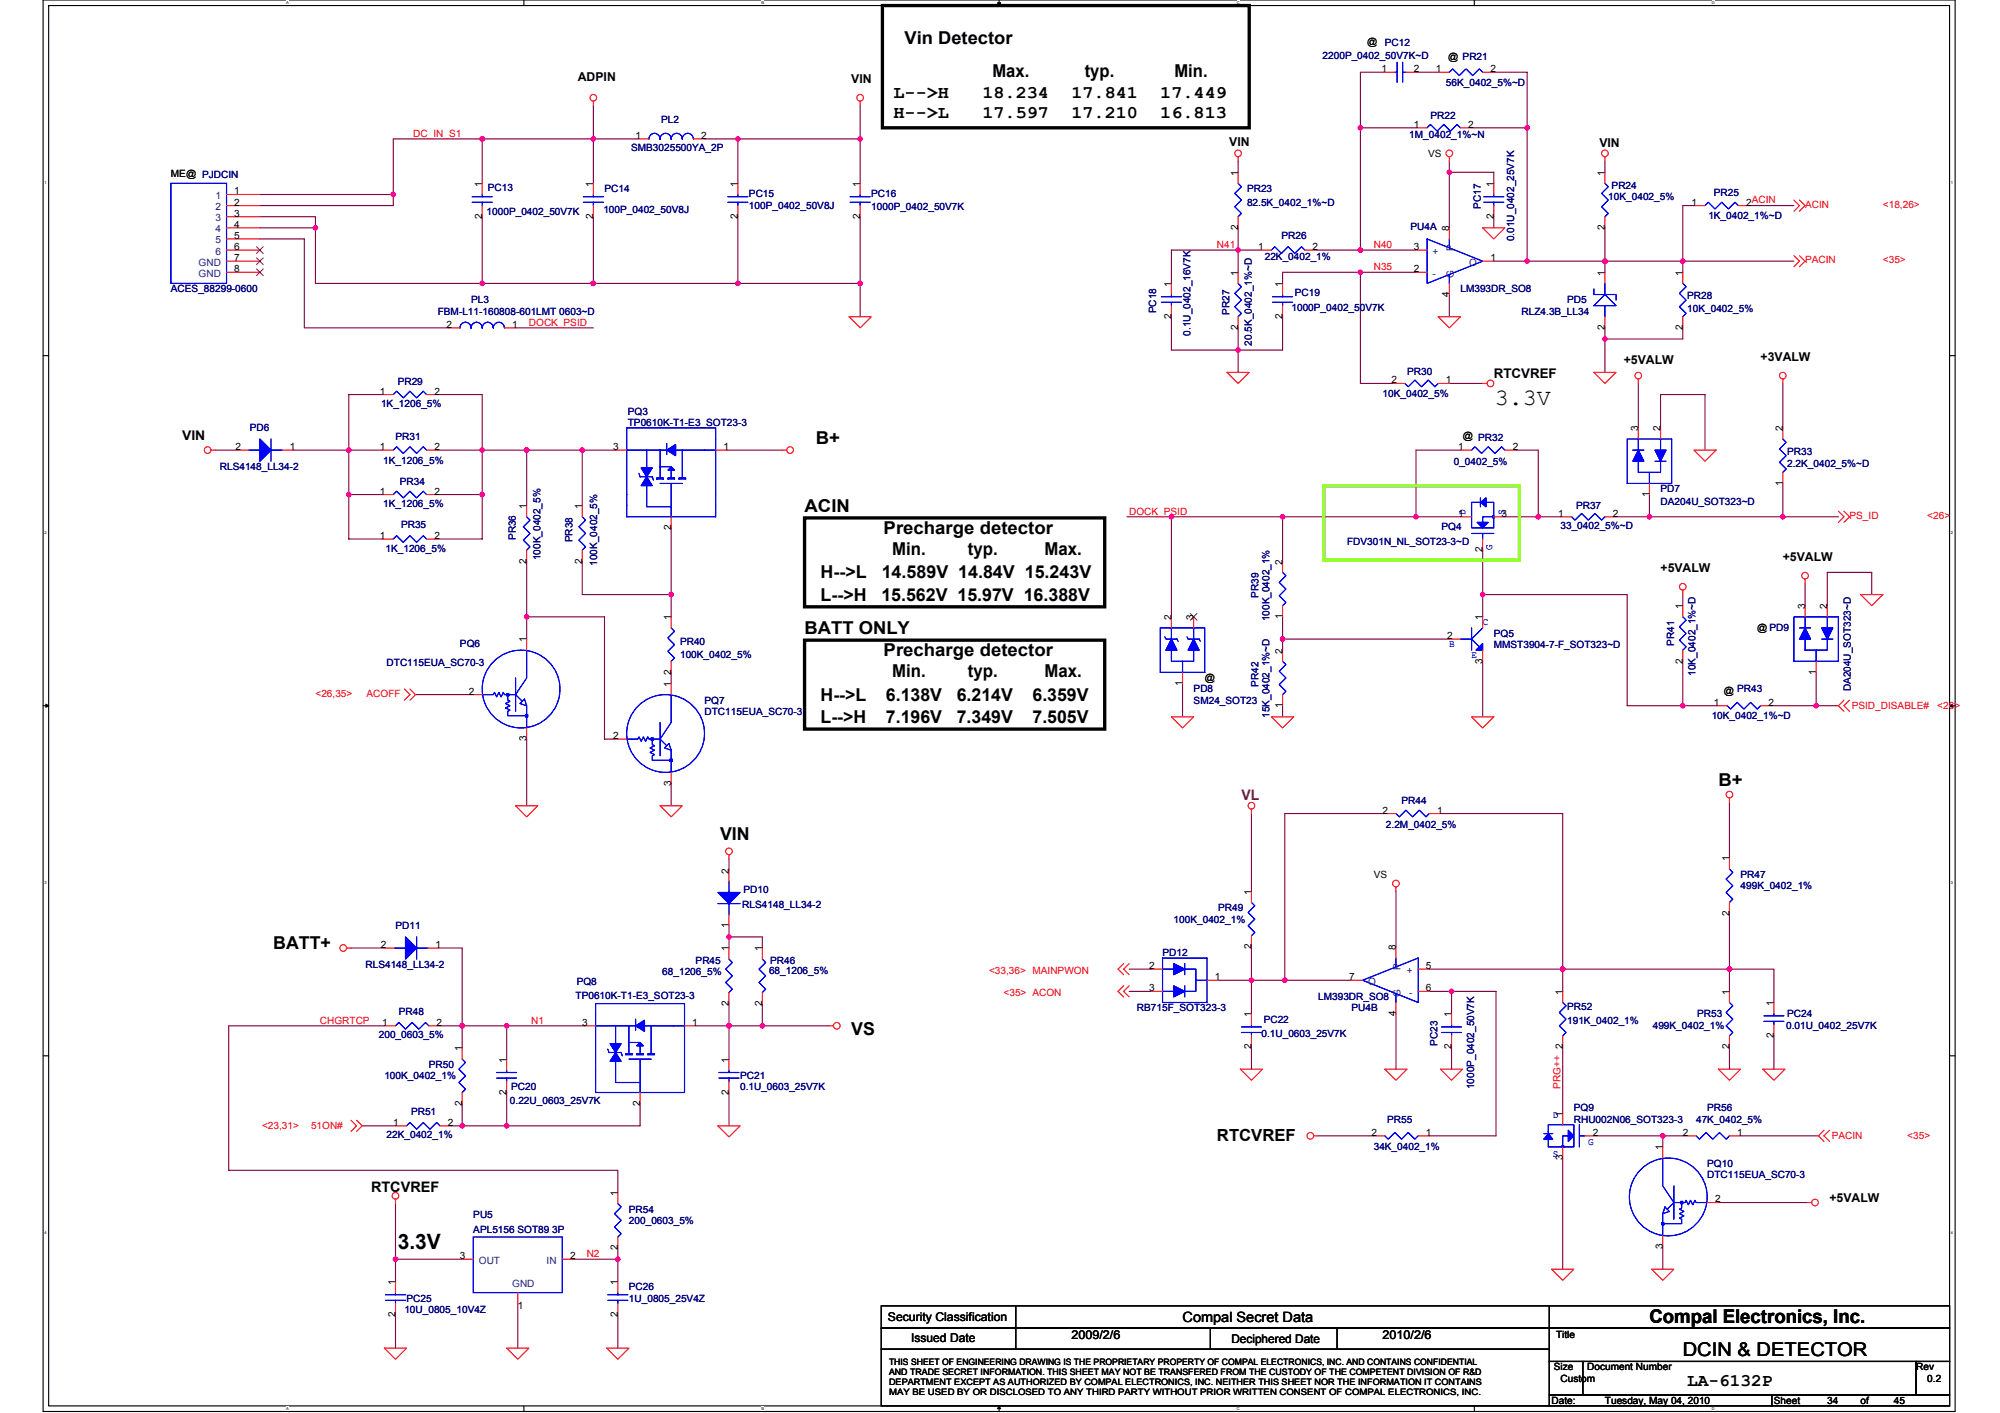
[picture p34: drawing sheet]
<svg xmlns="http://www.w3.org/2000/svg" width="297mm" height="210mm" viewBox="0 0 297 210" stroke-linecap="round" stroke-linejoin="round" font-family="sans-serif">
<defs><g id="words">
<text font-size="3.5" x="222" y="60.2">3.3V</text>
<text font-size="3.1" x="59.1" y="185.6">3.3V</text>
<g font-size="2.8">
<text x="245" y="196.5">Compal Electronics, Inc.</text>
<text x="249.9" y="201.5">DCIN &amp; DETECTOR</text>
</g>
<g font-size="2.6">
<text x="134.4" y="6.5">Vin Detector</text>
<text x="147.4" y="11.5">Max.</text>
<text x="161.1" y="11.5">typ.</text>
<text x="174.4" y="11.5">Min.</text>
<text x="132.7" y="14.6">L--&gt;H</text>
<text x="132.7" y="17.6">H--&gt;L</text>
<text x="145.9" y="14.6">18.234</text>
<text x="145.9" y="17.6">17.597</text>
<text x="159.1" y="14.6">17.841</text>
<text x="159.1" y="17.6">17.210</text>
<text x="172.3" y="14.6">17.449</text>
<text x="172.3" y="17.6">16.813</text>
<text x="121.1" y="66">B+</text>
<text x="119.5" y="76">ACIN</text>
<text x="131.2" y="79.3">Precharge detector</text>
<text x="132.5" y="82.4">Min.</text>
<text x="143.7" y="82.4">typ.</text>
<text x="155.1" y="82.4">Max.</text>
<text x="121.9" y="89.2">L--&gt;H</text>
<text x="121.9" y="85.9">H--&gt;L</text>
<text x="130.9" y="89.2">15.562V 15.97V 16.388V</text>
<text x="131" y="85.9">14.589V 14.84V 15.243V</text>
<text x="119.5" y="94.2">BATT ONLY</text>
<text x="131.2" y="97.5">Precharge detector</text>
<text x="132.5" y="100.5">Min.</text>
<text x="143.7" y="100.5">typ.</text>
<text x="155.1" y="100.5">Max.</text>
<text x="121.9" y="104.1">H--&gt;L</text>
<text x="121.9" y="107.4">L--&gt;H</text>
<text x="131.6" y="104.1">6.138V</text>
<text x="131.6" y="107.4">7.196V</text>
<text x="142.1" y="104.1">6.214V</text>
<text x="142.1" y="107.4">7.349V</text>
<text x="153.4" y="104.1">6.359V</text>
<text x="153.4" y="107.4">7.505V</text>
<text x="255.2" y="116.8">B+</text>
<text x="106.9" y="124.7">VIN</text>
<text x="40.6" y="140.9">BATT+</text>
<text x="126.4" y="153.8">VS</text>
<text x="250.6" y="205.9">LA-6132P</text>
</g>
<text font-size="2.5" x="180.7" y="169.5">RTCVREF</text>
<text font-size="2.1" fill="#804000" x="184.4" y="118.8">VL</text>
<g font-size="2.1">
<text x="55.1" y="177.1">RTCVREF</text>
<text x="175.6" y="196.4">Compal Secret Data</text>
</g>
<g font-size="2">
<text x="221.9" y="56.1">RTCVREF</text>
<text x="27" y="65.4">VIN</text>
</g>
<g font-size="1.8">
<text x="85.8" y="12">ADPIN</text>
<text x="126.4" y="12.4">VIN</text>
<text x="182.6" y="21.6">VIN</text>
<text x="237.5" y="21.8">VIN</text>
<text x="261.5" y="53.7">+3VALW</text>
<text x="241.2" y="54.1">+5VALW</text>
<text x="264.8" y="83.4">+5VALW</text>
<text x="246.6" y="85">+5VALW</text>
<text x="271.7" y="178.6">+5VALW</text>
<text x="131.9" y="196.3">Security Classification</text>
<text x="135.3" y="199.4">Issued Date</text>
<text x="159.1" y="198.9">2009/2/6</text>
<text x="182.9" y="199.6">Deciphered Date</text>
<text x="205.3" y="198.9">2010/2/6</text>
</g>
<g font-size="1.5" fill="#000080">
<text x="196.4" y="8.8">2200P_0402_50V7K~D</text>
<text x="205.7" y="6.8">PC12</text>
<text x="212.4" y="17.7">PR22</text>
<text x="214.8" y="12.7">56K_0402_5%~D</text>
<text x="93.7" y="22.5">SMB3025500YA_2P</text>
<text x="98.2" y="18.3">PL2</text>
<text x="209.3" y="20.5">1M_0402_1%~N</text>
<text x="72.4" y="28.4">PC13</text>
<text x="89.8" y="28.6">PC14</text>
<text x="111.2" y="29.2">PC15</text>
<text x="129.4" y="29.2">PC16</text>
<text x="185.2" y="28.6">PR23</text>
<text x="238.9" y="29.7">10K_0402_5%</text>
<text x="239.4" y="28.1">PR24</text>
<text x="254.5" y="29.1">PR25</text>
<text x="72.3" y="31.9">1000P_0402_50V7K</text>
<text x="89.6" y="31.7">100P_0402_50V8J</text>
<text x="111.2" y="31.1">100P_0402_50V8J</text>
<text x="129.4" y="31.2">1000P_0402_50V7K</text>
<text x="185.2" y="30.6">82.5K_0402_1%~D</text>
<text x="190.3" y="35.5">PR26</text>
<text x="209.5" y="34.2">PU4A</text>
<text x="219.9" y="31" transform="rotate(-90 219.9 31)">PC17</text>
<text x="224.9" y="35.8" transform="rotate(-90 224.9 35.8)">0.01U_0402_25V7K</text>
<text x="253.7" y="32.5">1K_0402_1%~D</text>
<text x="187.8" y="38.6">22K_0402_1%</text>
<text x="25.4" y="43.4">ACES_88299-0600</text>
<text x="65" y="46.7">FBM-L11-160808-601LMT 0603~D</text>
<text x="70" y="45.1">PL3</text>
<text x="171.7" y="46.6" transform="rotate(-90 171.7 46.6)">PC18</text>
<text x="182.6" y="46.7" transform="rotate(-90 182.6 46.7)">PR27</text>
<text x="191.8" y="46.2">1000P_0402_50V7K</text>
<text x="192.3" y="43.9">PC19</text>
<text x="216.9" y="43.4">LM393DR_SO8</text>
<text x="226" y="46.7">RLZ4.3B_LL34</text>
<text x="232.8" y="45.1">PD5</text>
<text x="250.6" y="44.4">PR28</text>
<text x="250.6" y="46.4">10K_0402_5%</text>
<text x="176.8" y="49.9" transform="rotate(-90 176.8 49.9)">0.1U_0402_16V7K</text>
<text x="185.9" y="51.3" transform="rotate(-90 185.9 51.3)">20.5K_0402_1%~D</text>
<text x="59.1" y="57.1">PR29</text>
<text x="205.3" y="59">10K_0402_5%</text>
<text x="209" y="55.7">PR30</text>
<text x="37.1" y="64.1">PD6</text>
<text x="56.6" y="60.4">1K_1206_5%</text>
<text x="58.7" y="65.4">PR31</text>
<text x="93.2" y="61.6">PQ3</text>
<text x="93.2" y="63.2">TP0610K-T1-E3_SOT23-3</text>
<text x="32.7" y="69.9">RLS4148_LL34-2</text>
<text x="56.9" y="68.9">1K_1206_5%</text>
<text x="59.4" y="72">PR34</text>
<text x="215.9" y="69">0_0402_5%</text>
<text x="265.4" y="67.5">PR33</text>
<text x="265.4" y="69.4">2.2K_0402_5%~D</text>
<text x="56.9" y="75.3">1K_1206_5%</text>
<text x="234.1" y="75.6">PR37</text>
<text x="246.6" y="73.2">PD7</text>
<text x="246.6" y="75">DA204U_SOT323~D</text>
<text x="57.3" y="82.1">1K_1206_5%</text>
<text x="59.6" y="78.4">PR35</text>
<text x="76.6" y="80.2" transform="rotate(-90 76.6 80.2)">PR36</text>
<text x="80.3" y="83.2" transform="rotate(-90 80.3 83.2)">100K_0402_5%</text>
<text x="85" y="80.6" transform="rotate(-90 85 80.6)">PR38</text>
<text x="200.1" y="80.9">FDV301N_NL_SOT23-3~D</text>
<text x="214.1" y="78.8">PQ4</text>
<text x="231.8" y="78.6">33_0402_5%~D</text>
<text x="88.7" y="84" transform="rotate(-90 88.7 84)">100K_0402_5%</text>
<text x="186.9" y="88.8" transform="rotate(-90 186.9 88.8)">PR39</text>
<text x="101" y="95.8">PR40</text>
<text x="188.6" y="92.3" transform="rotate(-90 188.6 92.3)">100K_0402_1%</text>
<text x="221.9" y="94.6">PQ5</text>
<text x="248.7" y="95.9" transform="rotate(-90 248.7 95.9)">PR41</text>
<text x="57.4" y="98.9">DTC115EUA_SC70-3</text>
<text x="68.3" y="96.1">PQ6</text>
<text x="101" y="97.8">100K_0402_5%</text>
<text x="221.9" y="96.3">MMST3904-7-F_SOT323~D</text>
<text x="251.8" y="100.4" transform="rotate(-90 251.8 100.4)">10K_0402_1%~D</text>
<text x="104.6" y="104.5">PQ7</text>
<text x="104.6" y="106.2">DTC115EUA_SC70-3</text>
<text x="177.3" y="102.9">PD8</text>
<text x="177.3" y="104.5">SM24_SOT23</text>
<text x="186.9" y="102" transform="rotate(-90 186.9 102)">PR42</text>
<text x="188.6" y="106.7" transform="rotate(-90 188.6 106.7)">15K_0402_1%~D</text>
<text x="254.2" y="106.8">10K_0402_1%~D</text>
<text x="274.9" y="102.7" transform="rotate(-90 274.9 102.7)">DA204U_SOT323~D</text>
<text x="208.2" y="119.4">PR44</text>
<text x="205.8" y="123">2.2M_0402_5%</text>
<text x="258.5" y="130.4">PR47</text>
<text x="110.2" y="134.9">RLS4148_LL34-2</text>
<text x="110.4" y="132.6">PD10</text>
<text x="174.3" y="137">100K_0402_1%</text>
<text x="180.9" y="135.4">PR49</text>
<text x="258.5" y="132.1">499K_0402_1%</text>
<text x="54.3" y="143.8">RLS4148_LL34-2</text>
<text x="58.7" y="138">PD11</text>
<text x="103.3" y="143.2">PR45</text>
<text x="114.4" y="143.2">PR46</text>
<text x="172.7" y="142">PD12</text>
<text x="85.5" y="148.4">TP0610K-T1-E3_SOT23-3</text>
<text x="85.6" y="146.3">PQ8</text>
<text x="98.4" y="144.8">68_1206_5%</text>
<text x="114.2" y="144.6">68_1206_5%</text>
<text x="195.8" y="148.6">LM393DR_SO8</text>
<text x="56.3" y="154.2">200_0603_5%</text>
<text x="59.2" y="150.7">PR48</text>
<text x="168.9" y="150.3">RB715F_SOT323-3</text>
<text x="187.4" y="154.1">0.1U_0603_25V7K</text>
<text x="187.7" y="151.9">PC22</text>
<text x="200.7" y="150.3">PU4B</text>
<text x="213.5" y="155.4" transform="rotate(-90 213.5 155.4)">PC23</text>
<text x="232.8" y="150.1">PR52</text>
<text x="232.8" y="152.1">191K_0402_1%</text>
<text x="245.5" y="152.9">499K_0402_1%</text>
<text x="252.1" y="151.1">PR53</text>
<text x="265.3" y="152.9">0.01U_0402_25V7K</text>
<text x="265.4" y="151.1">PC24</text>
<text x="57.1" y="160.3">100K_0402_1%</text>
<text x="63.7" y="158.7">PR50</text>
<text x="75.9" y="162">PC20</text>
<text x="109.9" y="160.3">PC21</text>
<text x="109.9" y="162">0.1U_0603_25V7K</text>
<text x="218.9" y="161.8" transform="rotate(-90 218.9 161.8)">1000P_0402_50V7K</text>
<text x="61" y="165.6">PR51</text>
<text x="75.7" y="164">0.22U_0603_25V7K</text>
<text x="206" y="166.8">PR55</text>
<text x="233.7" y="165.1">PQ9</text>
<text x="233.7" y="166.8">RHU002N06_SOT323-3</text>
<text x="251.9" y="166.8">47K_0402_5%</text>
<text x="253.6" y="165.1">PR56</text>
<text x="57.4" y="169.1">22K_0402_1%</text>
<text x="204" y="170.9">34K_0402_1%</text>
<text x="253.6" y="173.4">PQ10</text>
<text x="253.6" y="175">DTC115EUA_SC70-3</text>
<text x="70.3" y="181">PU5</text>
<text x="70.3" y="183.1">APL5156 SOT89 3P</text>
<text x="93.4" y="180.1">PR54</text>
<text x="93.4" y="181.8">200_0603_5%</text>
<text x="93.4" y="191.7">PC26</text>
<text x="60.1" y="195">10U_0805_10V4Z</text>
<text x="60.4" y="193.3">PC25</text>
<text x="93.4" y="193.3">1U_0805_25V4Z</text>
</g>
<g font-size="1.5">
<text x="203" y="6.6">@</text>
<text x="205.2" y="10.7">1</text>
<text x="210" y="10.7">2</text>
<text x="213.3" y="10.7">1</text>
<text x="215.1" y="8.9">@ PR21</text>
<text x="221.4" y="10.7">2</text>
<text x="94.4" y="20.6">1</text>
<text x="104.1" y="20.6">2</text>
<text x="210" y="19">1</text>
<text x="212.1" y="23.3">VS</text>
<text x="218.1" y="19">2</text>
<text x="25.4" y="26.3">ME@ PJDCIN</text>
<text x="34.8" y="28.9">1</text>
<text x="71.6" y="27.7" transform="rotate(-90 71.6 27.7)">1</text>
<text x="88.1" y="27.7" transform="rotate(-90 88.1 27.7)">1</text>
<text x="109.6" y="27.7" transform="rotate(-90 109.6 27.7)">1</text>
<text x="127.7" y="27.7" transform="rotate(-90 127.7 27.7)">1</text>
<text x="183.9" y="26.1" transform="rotate(-90 183.9 26.1)">1</text>
<text x="221.9" y="27.7" transform="rotate(-90 221.9 27.7)">1</text>
<text x="238.4" y="26.1" transform="rotate(-90 238.4 26.1)">1</text>
<text x="34.8" y="32.2">3</text>
<text x="34.8" y="33.8">4</text>
<text x="34.8" y="35.5">5</text>
<text x="34.8" y="30.5">2</text>
<text x="71.6" y="32.5" transform="rotate(-90 71.6 32.5)">2</text>
<text x="88.1" y="32.5" transform="rotate(-90 88.1 32.5)">2</text>
<text x="109.6" y="32.5" transform="rotate(-90 109.6 32.5)">2</text>
<text x="127.7" y="32.5" transform="rotate(-90 127.7 32.5)">2</text>
<text x="183.9" y="34.2" transform="rotate(-90 183.9 34.2)">2</text>
<text x="215.2" y="34.3" transform="rotate(-90 215.2 34.3)">8</text>
<text x="221.9" y="32.5" transform="rotate(-90 221.9 32.5)">2</text>
<text x="238.4" y="34.2" transform="rotate(-90 238.4 34.2)">2</text>
<text x="251.2" y="30.5">1</text>
<text x="259.3" y="30.5">2ACIN</text>
<text x="34.8" y="37.1">6</text>
<text x="34.8" y="40.4">8</text>
<text x="34.8" y="38.8">7</text>
<text x="183.9" y="40.9" transform="rotate(-90 183.9 40.9)">1</text>
<text x="186.8" y="37.1">1</text>
<text x="194.9" y="37.1">2</text>
<text x="210" y="37.1">3</text>
<text x="210" y="40.4">2</text>
<text x="221.4" y="38.8">1</text>
<text x="238.4" y="40.9" transform="rotate(-90 238.4 40.9)">1</text>
<text x="249.9" y="40.9" transform="rotate(-90 249.9 40.9)">1</text>
<text x="174" y="47.4" transform="rotate(-90 174 47.4)">2</text>
<text x="174" y="42.6" transform="rotate(-90 174 42.6)">1</text>
<text x="190.5" y="47.4" transform="rotate(-90 190.5 47.4)">2</text>
<text x="190.5" y="42.6" transform="rotate(-90 190.5 42.6)">1</text>
<text x="215.2" y="44.1" transform="rotate(-90 215.2 44.1)">4</text>
<text x="66.3" y="48.7">2</text>
<text x="76.1" y="48.7">1</text>
<text x="183.9" y="49" transform="rotate(-90 183.9 49)">2</text>
<text x="238.4" y="49" transform="rotate(-90 238.4 49)">2</text>
<text x="249.9" y="49" transform="rotate(-90 249.9 49)">2</text>
<text x="56.4" y="58.6">1</text>
<text x="64.5" y="58.6">2</text>
<text x="206.7" y="57">2</text>
<text x="214.8" y="57">1</text>
<text x="217.2" y="65.2">@ PR32</text>
<text x="243.3" y="64.1" transform="rotate(-90 243.3 64.1)">3</text>
<text x="246.6" y="64.1" transform="rotate(-90 246.6 64.1)">2</text>
<text x="264.8" y="64.1" transform="rotate(-90 264.8 64.1)">2</text>
<text x="35" y="66.9">2</text>
<text x="43.1" y="66.9">1</text>
<text x="56.4" y="66.9">1</text>
<text x="64.5" y="66.9">2</text>
<text x="91.1" y="66.9">3</text>
<text x="107.4" y="66.9">1</text>
<text x="216.6" y="66.9">1</text>
<text x="224.7" y="66.9">2</text>
<text x="56.4" y="73.5">1</text>
<text x="64.5" y="73.5">2</text>
<text x="78.2" y="75.6" transform="rotate(-90 78.2 75.6)">1</text>
<text x="86.5" y="75.6" transform="rotate(-90 86.5 75.6)">1</text>
<text x="216.6" y="76.8">1</text>
<text x="223" y="76.8">3</text>
<text x="231.4" y="76.8">1</text>
<text x="239.5" y="76.8">2</text>
<text x="245" y="73.8" transform="rotate(-90 245 73.8)">1</text>
<text x="264.8" y="72.2" transform="rotate(-90 264.8 72.2)">1</text>
<text x="56.4" y="80.1">1</text>
<text x="64.5" y="80.1">2</text>
<text x="78.2" y="83.7" transform="rotate(-90 78.2 83.7)">2</text>
<text x="86.5" y="83.7" transform="rotate(-90 86.5 83.7)">2</text>
<text x="99.7" y="78.8" transform="rotate(-90 99.7 78.8)">2</text>
<text x="190.5" y="83.9" transform="rotate(-90 190.5 83.9)">2</text>
<text x="220.2" y="82.1" transform="rotate(-90 220.2 82.1)">2</text>
<text x="78.2" y="95.4" transform="rotate(-90 78.2 95.4)">1</text>
<text x="99.7" y="92.1" transform="rotate(-90 99.7 92.1)">1</text>
<text x="174" y="92.1" transform="rotate(-90 174 92.1)">2</text>
<text x="177.3" y="92.1" transform="rotate(-90 177.3 92.1)">3</text>
<text x="190.5" y="92" transform="rotate(-90 190.5 92)">1</text>
<text x="214.9" y="94.9">2</text>
<text x="220.2" y="92.1" transform="rotate(-90 220.2 92.1)">1</text>
<text x="249.9" y="90.5" transform="rotate(-90 249.9 90.5)">1</text>
<text x="261" y="93.8">@ PD9</text>
<text x="268.1" y="90.5" transform="rotate(-90 268.1 90.5)">3</text>
<text x="271.4" y="90.5" transform="rotate(-90 271.4 90.5)">2</text>
<text x="99.7" y="100.2" transform="rotate(-90 99.7 100.2)">2</text>
<text x="175.6" y="101.9" transform="rotate(-90 175.6 101.9)">1</text>
<text x="178.9" y="101.2">@</text>
<text x="190.5" y="97.1" transform="rotate(-90 190.5 97.1)">2</text>
<text x="220.2" y="98.6" transform="rotate(-90 220.2 98.6)">3</text>
<text x="249.9" y="98.6" transform="rotate(-90 249.9 98.6)">2</text>
<text x="269.7" y="100.2" transform="rotate(-90 269.7 100.2)">1</text>
<text x="69.6" y="103.2">2</text>
<text x="99.7" y="102" transform="rotate(-90 99.7 102)">1</text>
<text x="190.5" y="105.2" transform="rotate(-90 190.5 105.2)">1</text>
<text x="254.5" y="104.8">1</text>
<text x="256" y="103">@ PR43</text>
<text x="262.6" y="104.8">2</text>
<text x="78.2" y="110.1" transform="rotate(-90 78.2 110.1)">3</text>
<text x="91.1" y="109.8">2</text>
<text x="99.7" y="116.7" transform="rotate(-90 99.7 116.7)">3</text>
<text x="205.3" y="120.8">2</text>
<text x="213.4" y="120.8">1</text>
<text x="108.3" y="129.8" transform="rotate(-90 108.3 129.8)">2</text>
<text x="204" y="130.4">VS</text>
<text x="256.9" y="128" transform="rotate(-90 256.9 128)">1</text>
<text x="108.3" y="137.9" transform="rotate(-90 108.3 137.9)">1</text>
<text x="185.9" y="132.9" transform="rotate(-90 185.9 132.9)">1</text>
<text x="256.9" y="136" transform="rotate(-90 256.9 136)">2</text>
<text x="56.6" y="140.8">2</text>
<text x="64.7" y="140.8">1</text>
<text x="108.3" y="141.3" transform="rotate(-90 108.3 141.3)">1</text>
<text x="113.2" y="141.3" transform="rotate(-90 113.2 141.3)">1</text>
<text x="170.7" y="144">2</text>
<text x="185.9" y="141" transform="rotate(-90 185.9 141)">2</text>
<text x="207.3" y="141.2" transform="rotate(-90 207.3 141.2)">8</text>
<text x="211.8" y="144">5</text>
<text x="108.3" y="149.4" transform="rotate(-90 108.3 149.4)">2</text>
<text x="113.2" y="149.4" transform="rotate(-90 113.2 149.4)">2</text>
<text x="170.7" y="147.3">3</text>
<text x="180.4" y="145.6">1</text>
<text x="200.4" y="145.6">7</text>
<text x="211.8" y="147.3">6</text>
<text x="232.1" y="147.8" transform="rotate(-90 232.1 147.8)">1</text>
<text x="256.9" y="147.8" transform="rotate(-90 256.9 147.8)">1</text>
<text x="263.5" y="149.4" transform="rotate(-90 263.5 149.4)">1</text>
<text x="56.8" y="152.4">1</text>
<text x="64.8" y="152.4">2</text>
<text x="86.5" y="152.4">3</text>
<text x="102.8" y="152.4">1</text>
<text x="185.9" y="155.9" transform="rotate(-90 185.9 155.9)">2</text>
<text x="185.9" y="151.1" transform="rotate(-90 185.9 151.1)">1</text>
<text x="207.3" y="150.9" transform="rotate(-90 207.3 150.9)">4</text>
<text x="215.6" y="155.9" transform="rotate(-90 215.6 155.9)">2</text>
<text x="215.6" y="151.1" transform="rotate(-90 215.6 151.1)">1</text>
<text x="256.9" y="155.9" transform="rotate(-90 256.9 155.9)">2</text>
<text x="263.5" y="154.2" transform="rotate(-90 263.5 154.2)">2</text>
<text x="68.6" y="156.2" transform="rotate(-90 68.6 156.2)">1</text>
<text x="75.2" y="157.8" transform="rotate(-90 75.2 157.8)">1</text>
<text x="108.3" y="157.8" transform="rotate(-90 108.3 157.8)">1</text>
<text x="58.4" y="167.2">1</text>
<text x="66.5" y="167.2">2</text>
<text x="68.6" y="164.3" transform="rotate(-90 68.6 164.3)">2</text>
<text x="75.2" y="162.6" transform="rotate(-90 75.2 162.6)">2</text>
<text x="95.1" y="164.3" transform="rotate(-90 95.1 164.3)">2</text>
<text x="108.3" y="162.6" transform="rotate(-90 108.3 162.6)">2</text>
<text x="232.1" y="165.9" transform="rotate(-90 232.1 165.9)">1</text>
<text x="203.7" y="168.7">2</text>
<text x="211.8" y="168.7">1</text>
<text x="232.1" y="172.4" transform="rotate(-90 232.1 172.4)">3</text>
<text x="236.6" y="168.7">2</text>
<text x="246.9" y="170.9" transform="rotate(-90 246.9 170.9)">1</text>
<text x="249.9" y="168.7">2</text>
<text x="258" y="168.7">1</text>
<text x="91.8" y="177.6" transform="rotate(-90 91.8 177.6)">1</text>
<text x="254.7" y="178.6">2</text>
<text x="91.8" y="185.7" transform="rotate(-90 91.8 185.7)">2</text>
<text x="246.9" y="185.6" transform="rotate(-90 246.9 185.6)">3</text>
<text x="58.7" y="190.9" transform="rotate(-90 58.7 190.9)">1</text>
<text x="68.3" y="187.1">3</text>
<text x="84.7" y="187.1">2</text>
<text x="91.8" y="190.9" transform="rotate(-90 91.8 190.9)">1</text>
<text x="58.7" y="195.6" transform="rotate(-90 58.7 195.6)">2</text>
<text x="76.9" y="194.5">1</text>
<text x="91.8" y="195.6" transform="rotate(-90 91.8 195.6)">2</text>
<text x="230.8" y="203.6">Size</text>
<text x="231.1" y="198.8">Title</text>
<text x="235.7" y="203.6">Document Number</text>
<text x="284.6" y="203.6">Rev</text>
<text x="230.4" y="208.5">Date:</text>
<text x="231.8" y="205.2">Custom</text>
<text x="238.4" y="208.5">Tuesday, May 04, 2010</text>
<text x="263.5" y="208.5">Sheet</text>
<text x="271.4" y="208.5">34</text>
<text x="276.3" y="208.5">of</text>
<text x="281.3" y="208.5">45</text>
<text x="286.2" y="205.2">0.2</text>
</g>
<g font-size="1.5" fill="#f00">
<text x="61.4" y="20.3">DC_IN_S1</text>
<text x="268.1" y="30.9">ACIN</text>
<text x="279.6" y="30.9">&lt;18,26&gt;</text>
<text x="180.7" y="36.8">N41</text>
<text x="204" y="40.1">N35</text>
<text x="204" y="36.8">N40</text>
<text x="268.1" y="39.1">PACIN</text>
<text x="279.6" y="39.1">&lt;35&gt;</text>
<text x="78.6" y="48.4">DOCK_PSID</text>
<text x="167.7" y="76.4">DOCK_PSID</text>
<text x="274.7" y="77.1">PS_ID</text>
<text x="286.2" y="77.1">&lt;26&gt;</text>
<text x="46.9" y="103.5">&lt;26,35&gt;</text>
<text x="54.4" y="103.5">ACOFF</text>
<text x="275" y="105.3">PSID_DISABLE#</text>
<text x="287.7" y="105.3">&lt;26&gt;</text>
<text x="146.9" y="144.6">&lt;33,36&gt; MAINPWON</text>
<text x="149" y="147.9">&lt;35&gt; ACON</text>
<text x="47.5" y="152.1">CHGRTCP</text>
<text x="78.9" y="152.1">N1</text>
<text x="231.8" y="161.8" transform="rotate(-90 231.8 161.8)">PRG++ 2</text>
<text x="38.9" y="167.8">&lt;23,31&gt;</text>
<text x="46.2" y="167.8">51ON#</text>
<text x="272" y="169.2">PACIN</text>
<text x="283.3" y="169.2">&lt;35&gt;</text>
<text x="87.1" y="186.7">N2</text>
</g>
<g font-size="1.5" fill="#004080">
<text x="32" y="29.6">1</text>
<text x="32" y="32.9">3</text>
<text x="32" y="34.5">4</text>
<text x="32" y="31.2">2</text>
<text x="29.5" y="41.1">GND</text>
<text x="29.5" y="39.5">GND</text>
<text x="32" y="36.2">5</text>
<text x="32" y="37.8">6</text>
<text x="212.8" y="37.8">+</text>
<text x="212.8" y="41.1">-</text>
<text x="215.9" y="41.3" transform="rotate(-90 215.9 41.3)">G</text>
<text x="215.9" y="37.3" transform="rotate(-90 215.9 37.3)">P</text>
<text x="218.2" y="39.5">O</text>
<text x="203.2" y="146.3">O</text>
<text x="208" y="148.1" transform="rotate(-90 208 148.1)">G</text>
<text x="208" y="144.1" transform="rotate(-90 208 144.1)">P</text>
<text x="208.9" y="144.6">+</text>
<text x="209.3" y="147.9">-</text>
<text x="71.1" y="187.7">OUT</text>
<text x="76.1" y="191.1">GND</text>
<text x="81.2" y="187.7">IN</text>
</g>
<g font-size="1.5" fill="#00f">
<text x="217.7" y="76.4" transform="rotate(-90 217.7 76.4)">D</text>
<text x="223.5" y="76.4" transform="rotate(-90 223.5 76.4)">S</text>
<text x="221.6" y="81.7" transform="rotate(-90 221.6 81.7)">G</text>
<text x="220.2" y="92.8">C</text>
<text x="215.3" y="96.1">B</text>
<text x="218.6" y="97.8">E</text>
<text x="230.6" y="166.1">D</text>
<text x="230.6" y="171.9">S</text>
<text x="235.9" y="170.1">G</text>
</g>
<g font-size="1.3">
<text x="132" y="202.8">THIS SHEET OF ENGINEERING DRAWING IS THE PROPRIETARY PROPERTY OF COMPAL ELECTRONICS, INC. AND CONTAINS CONFIDENTIAL</text>
<text x="132" y="204.3">AND TRADE SECRET INFORMATION. THIS SHEET MAY NOT BE TRANSFERED FROM THE CUSTODY OF THE COMPETENT DIVISION OF R&amp;D</text>
<text x="132" y="205.8">DEPARTMENT EXCEPT AS AUTHORIZED BY COMPAL ELECTRONICS, INC. NEITHER THIS SHEET NOR THE INFORMATION IT CONTAINS</text>
<text x="132" y="207.3">MAY BE USED BY OR DISCLOSED TO ANY THIRD PARTY WITHOUT PRIOR WRITTEN CONSENT OF COMPAL ELECTRONICS, INC.</text>
</g>
<g font-size=".6">
<text x="42.5" y=".6">A</text>
<text x="113.1" y=".6">B</text>
<text x="183.7" y=".6">C</text>
<text x="254.3" y=".6">D</text>
<text x="6.6" y="27.4">1</text>
<text x="289.8" y="27.4">1</text>
<text x="6.6" y="79.4">2</text>
<text x="289.8" y="79.4">2</text>
<text x="6.6" y="131.4">3</text>
<text x="289.8" y="131.4">3</text>
<text x="6.6" y="183.4">4</text>
<text x="289.8" y="183.4">4</text>
<text x="42.5" y="209.5">A</text>
<text x="113.1" y="209.5">B</text>
<text x="183.7" y="209.5">C</text>
<text x="254.3" y="209.5">D</text>
</g>
</g></defs>
<path d="M6.4 0h284v209.7h-284zM7.2 .8h282.3v208.1h-282.3z" fill="none" stroke="#000" stroke-width=".17"/>
<g fill="#fff">
<path d="M42.5 .1h.4v.6h-.4z"/>
<path d="M42.5 208.9h.4v.7h-.4z"/>
</g>
<path d="M77.8 0v.8M77.8 208.9v.8" fill="none" stroke="#000" stroke-width=".17"/>
<g fill="#fff">
<path d="M113.1 .1h.4v.6h-.4z"/>
<path d="M113.1 208.9h.4v.7h-.4z"/>
</g>
<path d="M148.4 0v.8M148.4 208.9v.8" fill="none" stroke="#000" stroke-width=".17"/>
<path d="M148.1 .4h.5l-.2 .4zM148.4 208.9l.2 .4h-.5z" fill="#000" stroke="#000" stroke-width=".15"/>
<g fill="#fff">
<path d="M183.7 .1h.4v.6h-.4z"/>
<path d="M183.7 208.9h.4v.7h-.4z"/>
</g>
<path d="M219 0v.8M219 208.9v.8" fill="none" stroke="#000" stroke-width=".17"/>
<g fill="#fff">
<path d="M254.3 .1h.4v.6h-.4z"/>
<path d="M254.3 208.9h.4v.7h-.4z"/>
<path d="M6.6 26.8h.3v.7h-.3z"/>
<path d="M289.8 26.8h.3v.7h-.3z"/>
<path d="M6.6 78.8h.3v.7h-.3z"/>
<path d="M289.8 78.8h.3v.7h-.3z"/>
</g>
<path d="M6.4 52.8h.8M289.5 52.8h.9" fill="none" stroke="#000" stroke-width=".17"/>
<g fill="#fff">
<path d="M6.6 130.8h.3v.7h-.3z"/>
<path d="M289.8 130.8h.3v.7h-.3z"/>
</g>
<path d="M6.4 104.8h.8M289.5 104.8h.9" fill="none" stroke="#000" stroke-width=".17"/>
<path d="M6.8 104.6l.4 .2-.4 .3zM289.5 104.8l.5-.2v.5z" fill="#000" stroke="#000" stroke-width=".15"/>
<g fill="#fff">
<path d="M6.6 182.8h.3v.7h-.3z"/>
<path d="M289.8 182.8h.3v.7h-.3z"/>
</g>
<g fill="none" stroke="#000" stroke-width=".17">
<path d="M6.4 156.8h.8M289.5 156.8h.9M130.9 194h99.2v3.3h-99.2zM130.9 197.3h99.2v3.1h-99.2zM150.9 194v6.4M179.8 197.3v3.1M198.6 197.3v3.1M230.1 194h59.4v3.3h-59.4zM230.1 197.3h59.4v4.9h-59.4zM130.9 200.4h99.2v8.5h-99.2zM230.1 202.2h5v5h-5zM230.1 207.2h33v1.7h-33z"/>
<path d="M235.1 202.2h49.5v5h-49.5zM263.1 207.2h26.4v1.7h-26.4zM284.6 202.2h4.9v5h-4.9z"/>
</g>
<g fill="none" stroke="#800040" stroke-width=".17">
<path d="M88.1 15.7v11.5M127.8 15.7v11.5M202 19v18.1M202 19h8.3M205.5 10.7h-3.5v8.3M210.5 10.7h3.1M218.6 19h8.2M221.9 10.7h4.9v28.1M38.6 35.5h6.6v13.2h21.5M38.6 32.2h8.3v1.6M38.6 33.8h8.3M38.6 28.9h19.8"/>
<path d="M46.9 33.8v8.3h24.7M71.6 20.6v6.6M71.6 32.2v9.9M88.1 32.2v9.9M94.7 20.6h-36.3v9.9h-19.8M104.6 20.6h23.2M109.6 20.6v6.6M109.6 32.2v9.9M127.8 32.2v14.9M183.9 23.9v1.7M183.9 33.8v6.6M187.2 37.1h-13.2v5"/>
<path d="M195.4 37.1h14.9M215.3 25.6h6.6v1.6M215.3 23.9v9.9M221.9 32.2v1.6M221.9 38.8h44.5M238.4 23.9v1.7M238.4 33.8v6.6M251.6 30.5h-1.7v9.9M259.8 30.5h6.6M56.8 58.6h-5v21.5h5M65 58.6h6.6v21.5h-6.6M71.6 42.1h56.2"/>
<path d="M76.6 48.7h11.5M174 47.1v4.9h16.5v-4.9M183.9 48.7v6.6M202 40.4v16.6h5M210.3 40.4h-19.8v1.7M215.3 43.8v3.3M215.3 57h4.9M238.4 48.7v6.6M243.3 57v6.6M249.9 48.7v1.7h-11.5M264.8 57v6.6M32 66.9h3.3"/>
<path d="M43.5 66.9h13.3M51.8 73.5h5M65 66.9h26.4M65 73.5h6.6M78.2 66.9v8.2M86.5 66.9v8.2M99.7 78.4v13.2M107.9 66.9h8.3M167.4 76.8h6.6v14.8M174 76.8h42.9M190.5 76.8v6.6M216.9 66.9h-6.6v9.9"/>
<path d="M223.5 76.8h8.3M225.2 66.9h3.3v9.9M240 76.8h33M245 73.5v3.3M246.6 63.6v-5h6.6v8.3M264.8 71.8v5M78.2 83.4v11.5M78.2 91.6h11.6v18.2h1.6M86.5 83.4v4.9h13.2M99.7 99.9v1.6M190.5 91.6v5M190.5 94.9h24.8"/>
<path d="M220.2 88.3h21.5v16.5h8.2M220.2 81.7v9.9M220.2 98.2v8.3M249.9 98.2v6.6h5M249.9 88.3v1.7M268.1 86.7v3.3M269.7 99.9v4.9M278 88.3v-3.3h-6.6v5M61.7 103.2h8.3M78.2 109.8v9.9M99.7 116.4v3.3M175.6 101.5v5"/>
<path d="M190.5 104.8v1.7M256.9 119.2v8.3M263.1 104.8h9.9M108.3 139.2h4.9v1.6M108.3 127.6v1.7M108.3 137.5v3.3M185.9 120.9v11.5M205.7 120.9h-14.9v24.7M207.3 132.4v8.3M213.9 120.9h18.2v26.4M256.9 135.7v11.6M52.1 140.8h4.8"/>
<path d="M57.1 152.4h-23.1v21.5h57.8v3.3M65.2 140.8h3.4v14.9M65.3 152.4h21.5M75.2 152.4v4.9M103.3 152.4h19.8M108.3 149.1v8.2M113.2 149.1v3.3M167.7 144h3.3M167.7 147.3h3.3M180.9 145.6h19.8M185.9 140.7v9.9M185.9 155.5v3.3"/>
<path d="M207.3 150.6v8.2M212.3 144h51.2v4.9M212.3 147.3h9.9v21.4h-9.9M215.6 147.3v3.3M215.6 155.5v3.3M232.1 155.5v9.9M256.9 155.5v3.3M263.5 153.9v4.9M53.8 167.2h4.9M58.7 178.8v8.3h9.9M68.6 163.9v3.3M75.2 162.3v4.9"/>
<path d="M95.1 163.9v3.3h-28.1M108.3 162.3v4.9M195.8 168.7h8.2M232.1 172v16.5M237 168.7h10v1.7M247 168.7h3.3M255.2 178.6h13.2M258.5 168.7h11.6M58.7 187.1v3.3M58.7 195.3v5M76.9 193.7v6.6M85.2 187.1h6.6"/>
<path d="M91.8 185.4v5M91.8 195.3v5M247 185.2v3.3"/>
</g>
<g fill="#f0f" stroke="#f0f" stroke-width=".17">
<circle cx="113.2" cy="152.4" r=".33"/>
<circle cx="108.3" cy="152.4" r=".33"/>
<circle cx="108.3" cy="139.2" r=".33"/>
<circle cx="75.2" cy="167.2" r=".33"/>
<circle cx="68.6" cy="152.4" r=".33"/>
<circle cx="75.2" cy="152.4" r=".33"/>
<circle cx="68.6" cy="167.2" r=".33"/>
<circle cx="91.8" cy="187.1" r=".33"/>
<circle cx="58.7" cy="187.1" r=".33"/>
<circle cx="109.6" cy="42.1" r=".33"/>
<circle cx="71.6" cy="20.6" r=".33"/>
<circle cx="88.1" cy="42.1" r=".33"/>
<circle cx="127.7" cy="20.6" r=".33"/>
<circle cx="109.6" cy="20.6" r=".33"/>
<circle cx="127.7" cy="42.1" r=".33"/>
<circle cx="71.6" cy="42.1" r=".33"/>
<circle cx="46.8" cy="33.8" r=".33"/>
<circle cx="88.1" cy="20.6" r=".33"/>
<circle cx="71.6" cy="73.5" r=".33"/>
<circle cx="71.6" cy="66.9" r=".33"/>
<circle cx="51.8" cy="73.5" r=".33"/>
<circle cx="51.8" cy="66.9" r=".33"/>
<circle cx="78.2" cy="66.9" r=".33"/>
<circle cx="86.5" cy="66.9" r=".33"/>
<circle cx="78.2" cy="91.6" r=".33"/>
<circle cx="99.7" cy="88.3" r=".33"/>
<circle cx="210.3" cy="76.8" r=".33"/>
<circle cx="190.5" cy="94.9" r=".33"/>
<circle cx="269.7" cy="104.8" r=".33"/>
<circle cx="190.5" cy="76.8" r=".33"/>
<circle cx="245" cy="76.8" r=".33"/>
<circle cx="220.2" cy="88.3" r=".33"/>
<circle cx="249.9" cy="104.8" r=".33"/>
<circle cx="264.8" cy="76.8" r=".33"/>
<circle cx="174" cy="76.8" r=".33"/>
<circle cx="228.5" cy="76.8" r=".33"/>
<circle cx="215.3" cy="25.6" r=".33"/>
<circle cx="249.9" cy="38.8" r=".33"/>
<circle cx="183.9" cy="52" r=".33"/>
<circle cx="183.9" cy="37.1" r=".33"/>
<circle cx="238.4" cy="50.4" r=".33"/>
<circle cx="202" cy="40.4" r=".33"/>
<circle cx="202" cy="37.1" r=".33"/>
<circle cx="202" cy="19" r=".33"/>
<circle cx="238.4" cy="38.8" r=".33"/>
<circle cx="226.8" cy="19" r=".33"/>
<circle cx="226.8" cy="38.8" r=".33"/>
<circle cx="190.8" cy="145.6" r=".33"/>
<circle cx="185.9" cy="145.6" r=".33"/>
<circle cx="246.9" cy="168.7" r=".33"/>
<circle cx="232.1" cy="144" r=".33"/>
<circle cx="215.6" cy="147.3" r=".33"/>
<circle cx="256.9" cy="144" r=".33"/>
<circle cx="58.4" cy="28.9" r=".33"/>
</g>
<g fill="none" stroke="#f00" stroke-width=".17">
<path d="M88.1 15v.7M127.8 15v.7M205.5 10.7h1.7M208.8 10.7h1.7M210.3 19h1.7M213.6 10.7h1.7M216.9 19h1.7M220.2 10.7h1.7M33.6 37.1h5M33.6 38.8h5M33.6 28.9h5M33.6 32.2h5"/>
<path d="M33.6 33.8h5M33.6 35.5h5M33.6 30.5h5M71.6 27.2v1.7M71.6 30.5v1.7M88.1 27.2v1.7M88.1 30.5v1.7M94.7 20.6h1.7M103 20.6h1.6M109.6 27.2v1.7M109.6 30.5v1.7M127.8 27.2v1.7"/>
<path d="M127.8 30.5v1.7M183.9 23.3v.6M183.9 25.6v1.6M183.9 32.2v1.6M187.2 37.1h1.6M193.8 37.1h1.6M210.3 37.1h1.7M215.3 23.3v.6M215.3 33.8v1.7M220.2 33.8h3.3l-1.6 1.7zM220.2 38.8h1.7M221.9 27.2v1.7"/>
<path d="M221.9 30.5v1.7M238.4 23.3v.6M238.4 25.6v1.6M238.4 32.2v1.6M251.6 30.5h1.6M258.2 30.5h1.6M266.4 29.7l.9 .8-.9 .9M266.4 38l.9 .8-.9 .8M267.3 29.7l.8 .8-.8 .9M267.3 38l.8 .8-.8 .8M33.6 40.4h5M56.8 58.6h1.6"/>
<path d="M63.4 58.6h1.6M66.7 48.7h1.6M74.9 48.7h1.7M126.1 47.1h3.3l-1.6 1.6zM174 42.1v1.7M174 45.4v1.7M182.2 55.3h3.3l-1.6 1.7zM183.9 40.4v1.7M183.9 47.1v1.6M190.5 42.1v1.7M190.5 45.4v1.7M207 57h1.6"/>
<path d="M210.3 40.4h1.7M213.6 47.1h3.3l-1.6 1.6zM213.6 57h1.7M215.3 42.1v1.7M220.2 57h.7M236.7 55.3h3.3l-1.6 1.7zM238.4 40.4v1.7M238.4 47.1v1.6M243.3 56.3v.7M249.9 40.4v1.7M249.9 47.1v1.6M264.8 56.3v.7"/>
<path d="M31.3 66.9h.7M35.3 66.9h1.6M41.9 66.9h1.6M56.8 66.9h1.6M56.8 73.5h1.6M63.4 66.9h1.6M63.4 73.5h1.6M78.2 75.1v1.7M86.5 75.1v1.7M91.4 66.9h1.7M99.7 76.8v1.6M106.3 66.9h1.6"/>
<path d="M116.2 66.9h.7M216.9 66.9h1.7M216.9 76.8h1.7M221.9 76.8h1.6M223.5 66.9h1.7M231.8 76.8h1.6M238.4 76.8h1.6M243.3 63.6v1.6M245 71.8v1.7M246.6 63.6v1.6M251.6 66.9h3.3l-1.7 1.6zM264.8 63.6v1.6"/>
<path d="M264.8 70.2v1.6M273 75.9l.9 .9-.9 .8M273.9 75.9l.8 .9-.8 .8M56.8 80.1h1.6M63.4 80.1h1.6M78.2 81.7v1.7M78.2 94.9v1.7M86.5 81.7v1.7M99.7 91.6v1.7M99.7 98.2v1.7M174 91.6v1.7M175.6 99.9v1.6"/>
<path d="M177.3 91.6v1.7M190.5 83.4v1.6M190.5 90v1.6M190.5 96.6v1.6M215.3 94.9h1.6M220.2 80.1v1.6M220.2 91.6v1.7M220.2 96.6v1.6M249.9 87.7v.6M249.9 90v1.6M249.9 96.6v1.6M268.1 86v.7"/>
<path d="M268.1 90v1.6M269.7 98.2v1.7M271.4 90v1.6M276.3 88.3h3.3l-1.6 1.7zM60.1 102.4l.8 .8-.8 .8M60.9 102.4l.8 .8-.8 .8M70 103.2h1.6M76.6 119.7h3.3l-1.7 1.6zM78.2 108.1v1.7M91.4 109.8h1.7M98 119.7h3.3l-1.6 1.6zM99.7 101.5v1.7"/>
<path d="M99.7 114.7v1.7M174 106.5h3.3l-1.7 1.6zM188.8 106.5h3.3l-1.6 1.6zM190.5 103.2v1.6M218.6 106.5h3.3l-1.7 1.6zM254.9 104.8h1.6M256.9 118.5v.7M261.5 104.8h1.6M273.9 104l-.9 .8 .9 .9M274.7 104l-.8 .8 .8 .9M108.3 127v.6M108.3 129.3v1.6"/>
<path d="M108.3 135.9v1.6M185.9 120.2v.7M185.9 132.4v1.7M185.9 139v1.7M205.7 120.9h1.6M207.3 131.7v.7M212.3 120.9h1.6M256.9 127.5v1.6M256.9 134.1v1.6M51.5 140.8h.6M56.9 140.8h1.7M57.1 152.4h1.6"/>
<path d="M63.5 140.8h1.7M63.7 152.4h1.6M68.6 155.7v1.6M75.2 157.3v1.7M86.8 152.4h1.7M101.7 152.4h1.6M108.3 140.8v1.7M108.3 147.4v1.7M108.3 157.3v1.7M113.2 140.8v1.7M113.2 147.4v1.7M123.1 152.4h.7"/>
<path d="M166.9 143.1l-.8 .9 .8 .8M166.9 146.4l-.8 .9 .8 .8M167.7 143.1l-.8 .9 .8 .8M167.7 146.4l-.8 .9 .8 .8M171 144h1.7M171 147.3h1.7M179.3 145.6h1.6M184.2 158.8h3.3l-1.6 1.7zM185.9 150.6v1.6M185.9 153.9v1.6M200.7 145.6h1.7M205.7 158.8h3.3l-1.7 1.7z"/>
<path d="M207.3 140.7v1.6M207.3 148.9v1.7M210.6 144h1.7M210.6 147.3h1.7M213.9 158.8h3.3l-1.6 1.7zM215.6 150.6v1.6M215.6 153.9v1.6M232.1 147.3v1.6M232.1 153.9v1.6M255.2 158.8h3.3l-1.6 1.7zM256.9 147.3v1.6M256.9 153.9v1.6"/>
<path d="M261.8 158.8h3.3l-1.6 1.7zM263.5 148.9v1.7M263.5 152.2v1.7M52.1 166.4l.9 .8-.9 .9M53 166.4l.8 .8-.8 .9M58.7 178.1v.7M58.7 167.2h1.7M65.3 167.2h1.7M68.6 162.3v1.6M75.2 160.6v1.7M91.8 177.2v1.6M95.1 162.3v1.6"/>
<path d="M106.6 167.2h3.3l-1.6 1.7zM108.3 160.6v1.7M195.1 168.7h.7M204 168.7h1.7M210.6 168.7h1.7M232.1 165.4v1.7M232.1 170.4v1.6M235.4 168.7h1.6M247 170.4v1.6M250.3 168.7h1.6M253.6 178.6h1.6M256.9 168.7h1.6"/>
<path d="M268.4 178.6h.7M270.9 167.9l-.8 .8 .8 .9M271.7 167.9l-.8 .8 .8 .9M58.7 190.4v1.6M58.7 193.7v1.6M68.6 187.1h1.7M76.9 192v1.7M83.5 187.1h1.7M91.8 183.8v1.6M91.8 190.4v1.6M91.8 193.7v1.6M230.4 188.5h3.3l-1.6 1.7z"/>
<path d="M245.3 188.5h3.3l-1.6 1.7zM247 183.6v1.6M57.1 200.3h3.3l-1.7 1.6zM75.2 200.3h3.4l-1.7 1.6zM90.1 200.3h3.3l-1.6 1.6z"/>
<circle cx="88.1" cy="14.5" r=".49"/>
<circle cx="127.7" cy="14.5" r=".49"/>
<circle cx="183.9" cy="22.8" r=".49"/>
<circle cx="215.2" cy="22.8" r=".49"/>
<circle cx="238.4" cy="22.8" r=".49"/>
<circle cx="221.4" cy="57" r=".49"/>
<circle cx="243.3" cy="55.8" r=".49"/>
<circle cx="264.8" cy="55.8" r=".49"/>
<circle cx="30.8" cy="66.9" r=".49"/>
<circle cx="117.3" cy="66.9" r=".49"/>
<circle cx="249.9" cy="87.2" r=".49"/>
<circle cx="268.1" cy="85.5" r=".49"/>
<circle cx="185.9" cy="119.7" r=".49"/>
<circle cx="256.9" cy="118" r=".49"/>
<circle cx="108.3" cy="126.5" r=".49"/>
<circle cx="207.3" cy="131.3" r=".49"/>
<circle cx="51" cy="140.8" r=".49"/>
<circle cx="124.3" cy="152.4" r=".49"/>
<circle cx="58.7" cy="177.6" r=".49"/>
<circle cx="194.6" cy="168.7" r=".49"/>
<circle cx="269.6" cy="178.6" r=".49"/>
</g>
<path d="M131.1 .8h54.4v18.2h-54.4zM119.5 76.9h44.6v13.2h-44.6zM119.5 95.1h44.6v13.2h-44.6z" fill="none" stroke="#000" stroke-width=".5"/>
<path d="M196.6 72.1h29.1v11.1h-29.1z" fill="none" stroke="#80ff00" stroke-width=".5"/>
<g fill="#00f" stroke="#00f" stroke-width=".17">
<path d="M38.6 65.2l1.6 1.7-1.6 1.6z" fill-rule="evenodd"/>
<path d="M38.6 65.2l1.6 1.7-1.6 1.6z" fill-rule="evenodd"/>
<path d="M174.3 143.1l1.7 .9-1.7 .8z" fill-rule="evenodd"/>
<path d="M174.3 146.4l1.7 .9-1.7 .8z" fill-rule="evenodd"/>
<path d="M174.3 143.1l1.7 .9-1.7 .8z" fill-rule="evenodd"/>
<path d="M174.3 146.4l1.7 .9-1.7 .8z" fill-rule="evenodd"/>
<path d="M99 66.9l1.3-.9v1.7z" fill-rule="evenodd"/>
<path d="M99.7 69.3l.5 .5h-1z" fill-rule="evenodd"/>
<path d="M96.1 70.8l.8 1.3h-1.7z" fill-rule="evenodd"/>
<path d="M95.2 69.5h1.7l-.8 1.3z" fill-rule="evenodd"/>
<path d="M99 66.9l1.3-.9v1.7z" fill-rule="evenodd"/>
<path d="M99.7 69.3l.5 .5h-1z" fill-rule="evenodd"/>
<path d="M96.1 70.8l.8 1.3h-1.7z" fill-rule="evenodd"/>
<path d="M95.2 69.5h1.7l-.8 1.3z" fill-rule="evenodd"/>
<path d="M220.2 95.6v1h-1z" fill-rule="evenodd"/>
<path d="M220.2 95.6v1h-1z" fill-rule="evenodd"/>
<path d="M245.8 66.9h1.6l-.8 1.6z" fill-rule="evenodd"/>
<path d="M243.3 66.9l.8 1.6h-1.6z" fill-rule="evenodd"/>
<path d="M245.8 66.9h1.6l-.8 1.6z" fill-rule="evenodd"/>
<path d="M243.3 66.9l.8 1.6h-1.6z" fill-rule="evenodd"/>
<path d="M270.6 93.3h1.6l-.8 1.6z" fill-rule="evenodd"/>
<path d="M268.1 93.3l.8 1.6h-1.6z" fill-rule="evenodd"/>
<path d="M270.6 93.3h1.6l-.8 1.6z" fill-rule="evenodd"/>
<path d="M268.1 93.3l.8 1.6h-1.6z" fill-rule="evenodd"/>
<path d="M232.9 167.9l.8 .8-.8 .9z" fill-rule="evenodd"/>
<path d="M229.9 168.4l.7 .8h-1.3z" fill-rule="evenodd"/>
<path d="M232.9 167.9l.8 .8-.8 .9z" fill-rule="evenodd"/>
<path d="M229.9 168.4l.7 .8h-1.3z" fill-rule="evenodd"/>
<path d="M174 94.9l.8 1.7h-1.6z" fill-rule="evenodd"/>
<path d="M177.3 94.9l.8 1.7h-1.6z" fill-rule="evenodd"/>
<path d="M174 94.9l.8 1.7h-1.6z" fill-rule="evenodd"/>
<path d="M177.3 94.9l.8 1.7h-1.6z" fill-rule="evenodd"/>
<path d="M219.4 77.6h1.6l-.8 .8z" fill-rule="evenodd"/>
<path d="M219.9 74.6l.8-.6v1.3z" fill-rule="evenodd"/>
<path d="M219.4 77.6h1.6l-.8 .8z" fill-rule="evenodd"/>
<path d="M219.9 74.6l.8-.6v1.3z" fill-rule="evenodd"/>
<path d="M106.6 132.6h3.3l-1.6 1.6z" fill-rule="evenodd"/>
<path d="M106.6 132.6h3.3l-1.6 1.6z" fill-rule="evenodd"/>
<path d="M94.4 152.4l1.3-.8v1.6z" fill-rule="evenodd"/>
<path d="M94.6 155.4l.5-.5 .5 .5z" fill-rule="evenodd"/>
<path d="M91.4 156.3l.9 1.4h-1.7z" fill-rule="evenodd"/>
<path d="M90.6 155h1.7l-.9 1.3z" fill-rule="evenodd"/>
<path d="M94.4 152.4l1.3-.8v1.6z" fill-rule="evenodd"/>
<path d="M94.6 155.4l.5-.5 .5 .5z" fill-rule="evenodd"/>
<path d="M91.4 156.3l.9 1.4h-1.7z" fill-rule="evenodd"/>
<path d="M90.6 155h1.7l-.9 1.3z" fill-rule="evenodd"/>
<path d="M60.2 139.2l1.7 1.6-1.7 1.7z" fill-rule="evenodd"/>
<path d="M60.2 139.2l1.7 1.6-1.7 1.7z" fill-rule="evenodd"/>
</g>
<g fill="none" stroke="#00f" stroke-width=".17">
<path d="M207.2 10.7h.3M207.5 9.2v3M208.3 10.7h.5M208.3 9.2v3M212 19l.4-.5 1 1 1-1 1 1 1-1 .5 .5M215.3 10.7l.4-.5 1 1 1-1 1 1 1-1 .5 .5M25.4 27.2h8.2v14.9h-8.2zM70.1 30h3M70.1 29.2h3M71.6 28.9v.3M71.6 30v.5M86.6 30h3"/>
<path d="M86.6 29.2h3M88.1 28.9v.3M88.1 30v.5M96.4 20.6a.82 .82 0 0 1 .8-.8 .82 .82 0 0 1 .8 .8 .82 .82 0 0 1 .9-.8 .82 .82 0 0 1 .8 .8 .82 .82 0 0 1 .8-.8 .82 .82 0 0 1 .8 .8 .82 .82 0 0 1 .9-.8 .82 .82 0 0 1 .8 .8M108.1 30h3M108.1 29.2h3M109.6 28.9v.3M109.6 30v.5M126.3 30h2.9M126.3 29.2h2.9M127.8 28.9v.3M127.8 30v.5"/>
<path d="M183.9 27.2l.5 .5-1 1 1 1-1 1 1 1-.5 .5M188.8 37.1l.5-.4 1 .9 1-.9 1 .9 1-.9 .5 .4M212 35.5l8.2 3.3-8.2 3.3zM215.3 35.5v1.3M220.4 30h2.9M220.4 29.2h2.9M221.9 28.9v.3M221.9 30v.5M238.4 27.2l.5 .5-1 1 1 1-1 1 1 1-.5 .5M253.2 30.5l.5-.5 1 1 1-1 1 1 1-1 .5 .5M58.4 58.6l.5-.5 1 1 1-1 1 1 1-1 .5 .5M68.3 48.7a.82 .82 0 0 1 .8-.8 .82 .82 0 0 1 .9 .8 .82 .82 0 0 1 .8-.8 .82 .82 0 0 1 .8 .8 .82 .82 0 0 1 .8-.8 .82 .82 0 0 1 .9 .8 .82 .82 0 0 1 .8-.8 .82 .82 0 0 1 .8 .8"/>
<path d="M172.5 44.9h3M172.5 44.1h3M174 43.8v.3M174 44.9v.5M183.9 42.1l.5 .5-1 1 1 1-1 1 1 1-.5 .5M189 44.9h3M189 44.1h3M190.5 43.8v.3M190.5 44.9v.5M208.6 57l.5 .5 1-1 1 1 1-1 1 1 .5-.5M215.3 40.8v1.3M236.7 42.9v.9h3.3v.8"/>
<path d="M238.4 43.8l1.6 1.6h-3.3zM238.4 42.1v1.7M238.4 45.4v1.7M249.9 42.1l.5 .5-1 1 1 1-1 1 1 1-.5 .5M36.9 66.9h1.7M40.2 65.2v3.3M40.2 66.9h1.7M58.4 73.5l.5-.5 1 1 1-1 1 1 1-1 .5 .5M58.4 66.9l.5-.5 1 1 1-1 1 1 1-1 .5 .5M78.2 76.8l.5 .5-1 1 1 .9-1 1 1 1-.5 .5M86.5 76.8l.5 .5-1 1 1 .9-1 1 1 1-.5 .5M93.1 66.9h5.9"/>
<path d="M93.1 63.6h13.2v13.2h-13.2zM94.9 70.3l.2 .5h1.8l.1 .5M96.1 72.1v3.2h3.6M96.1 66.9v2.6M97.5 71h1v.2h-1zM98 71.8h3.3M98 66.9v4.1M98 69.3h1.7M99 65.9v1.6M99.2 71h1v.2h-1zM99.7 69.8v1.2M99.7 71.8v5"/>
<path d="M100.3 66.9h1M100.8 71h1v.2h-1zM106.3 66.9h-5v4.1M218.6 66.9l.5-.5 .9 1 1-1 1 1 1-1 .5 .5M218.6 79.2h3.3M219.9 74.6h-1.3v3.8h3.3v-1.6h-1.7v.8M219.9 74v1.3M220.2 79.2v.9M220.7 74.6h1.2v2.2v-.2h-.2v.3h.2M233.4 76.8l.5 .5 1-1 1 1 1-1 1 1 .5-.5M241.7 65.2h6.6v6.6h-6.6zM242.5 66.9h1.6"/>
<path d="M243.3 65.2v1.7M243.3 68.5v1.7h1.7M245 70.2v1.6M245.8 68.5h1.6M246.6 68.5v1.7h-1.6M246.6 65.2v1.7M264.8 65.2l.5 .5-1 1 1 1-1 1 1 1-.5 .5M58.4 80.1l.5-.5 1 1 1-1 1 1 1-1 .5 .5M78.2 96.6v4.1l-1.6 2.5M99.7 93.3l.5 .5-1 1 1 1-1 .9 1 1-.5 .5M172.3 93.3h6.6v6.6h-6.6zM173 94.6l.2 .3h1.6l.2 .4"/>
<path d="M174 96.6v1.6h1.6M174 93.3v1.6M175.6 98.2v1.7M176.3 94.6l.2 .3h1.6l.2 .4M177.3 96.6v1.6h-1.7M177.3 93.3v1.6M190.5 98.2l.5 .5-1 1 1 1-1 1 1 1-.5 .5M190.5 85l.5 .5-1 1 1 1-1 1 1 1-.5 .5M216.9 94.9h1.7M218.6 93.3v3.3M220.2 93.3l-1.6 1.6 1.1 1.2M249.9 91.6l.5 .5-1 1 1 1-1 1 1 1-.5 .5"/>
<path d="M266.4 91.6h6.6v6.6h-6.6zM267.3 93.3h1.6M268.1 91.6v1.7M268.1 94.9v1.7h1.6M269.7 96.6v1.6M270.6 94.9h1.6M271.4 94.9v1.7h-1.7M271.4 91.6v1.7M71.6 103.2h1.7l.1-.3 .4 .6 .3-.6 .3 .6 .4-.6 .1 .3h1.7M75.2 103h.4v.4h-.4zM75.4 103.2v.8l.3 .2-.6 .3 .6 .3-.6 .4 .6 .3-.3 .2v.6h2.8M76.6 100.7v5"/>
<path d="M76.6 103.2l1 1M77.2 104.5l.7-.7 .3 1zM78.1 106.2h.3v.3h-.3zM78.2 104.8v3.3M93.1 109.8h1.6l.2-.3 .3 .6 .4-.6 .3 .6 .3-.6 .2 .3h1.6M96.7 109.6h.3v.4h-.3zM96.9 109.8v.8l.3 .2-.7 .3 .7 .3-.7 .4 .7 .3-.3 .2v.6h2.8M98 107.3v5M98 109.8l1 1M98.7 111.1l.7-.6 .3 .9zM99.5 112.8h.3v.3h-.3zM99.7 103.2v4.1l-1.7 2.5"/>
<path d="M99.7 111.4v3.3M256.5 104.8l.5 .5 1-1 1 1 1-1 1 1 .5-.5M61.9 139.2v3.3M106.6 134.2h3.3M108.3 130.9v1.7M108.3 134.2v1.7M185.9 134.1l.5 .5-1 .9 1 1-1 1 1 1-.5 .5M207.3 120.9l.5 .4 1-.9 1 .9 1-.9 1 .9 .5-.4M256.9 129.1l.5 .5-1 1 1 1-1 1 1 1-.5 .5M58.6 140.8h1.6M58.7 152.4l.5-.5 1 1 1-1 1 1 1-1 .5 .5M61.9 140.8h1.6"/>
<path d="M68.6 157.3l.5 .5-1 1 1 1-1 1 1 1-.5 .5M73.8 159.3h2.9M75.2 159v.3M88.5 152.4h5.9M88.5 149.1h13.2v13.2h-13.2zM90.3 155.9l.1 .4h1.9l.1 .5M91.4 157.7v3.1h3.7M91.4 152.4v2.6M92.9 156.5h1v.2h-1zM93.4 157.3h3.3M93.4 152.4v4.1M93.4 154.9h1.7"/>
<path d="M94.4 151.4v1.6M94.6 156.5h1v.2h-1zM95.1 155.4v1.1M95.1 157.3v5M95.7 152.4h1M96.2 156.5h1v.2h-1zM101.7 152.4h-5v4.1M106.8 159.3h3M108.3 142.5l.5 .5-1 1 1 1-1 .9 1 1-.5 .5M108.3 159v.3M113.2 142.5l.5 .5-1 1 1 1-1 .9 1 1-.5 .5M172.7 142.3h6.6v6.6h-6.6z"/>
<path d="M172.7 144h1.6M172.7 147.3h1.6M176 144h1.6v3.3h-1.6M176 143.1v1.7M176 146.4v1.7M177.6 145.6h1.7M184.4 153.4h3M184.4 152.6h3M185.9 152.2v.4M185.9 153.4v.5M202.4 145.6l8.2-3.3v6.6zM207.3 142.3v1.3"/>
<path d="M207.3 147.6v1.3M214.1 153.4h3M214.1 152.6h3M215.6 152.2v.4M215.6 153.4v.5M232.1 148.9l.5 .5-1 1 1 1-1 1 1 1-.5 .5M256.9 148.9l.5 .5-1 1 1 1-1 1 1 1-.5 .5M262 151.7h2.9M262 150.9h2.9M263.5 150.6v.3M263.5 151.7v.5M60.4 167.2l.5-.4 1 .9 1-.9 1 .9 .9-.9 .5 .4"/>
<path d="M73.8 160.1h2.9M75.2 160.1v.5M91.8 178.8l.5 .5-1 1 1 1-1 1 1 1-.5 .5M106.8 160.1h3M108.3 160.1v.5M205.7 168.7l.5 .5 1-1 1 1 .9-1 1 1 .5-.5M229.3 168.4h1.3M229.9 168.4v-1.3h3.8v3.3h-1.6v-1.7h.8M229.9 169.2v1.2h2.2h-.2v-.2h.4v.2M234.6 168.7h.8M234.6 167.1v3.3M247 172v4.2l1.6 2.4"/>
<path d="M247.3 179.3l.6 .7-.9 .3zM248.6 176.2v4.9M248.6 178.6h1.7l.1-.3 .3 .7 .4-.7 .3 .7 .3-.7 .2 .3h1.7M248.6 178.6l-1 1M249.6 178.5h.3v.3h-.3zM249.8 178.6v.9l-.4 .1 .7 .4-.7 .3 .7 .3-.7 .3 .4 .2v.7h-2.8M251.9 168.7l.5 .5 1-1 1 1 1-1 1 1 .5-.5M57.3 193.2h2.9M57.3 192.3h2.9M58.7 192v.3M58.7 193.2v.5M70.3 183.8h13.2v8.2h-13.2z"/>
<path d="M90.3 193.2h2.9M90.3 192.3h2.9M91.8 192v.3M91.8 193.2v.5M246.8 181.6h.3v.3h-.3zM247 180.3v3.3"/>
<circle cx="77.4" cy="102.4" r="5.8"/>
<circle cx="98.9" cy="109" r="5.8"/>
<circle cx="247.8" cy="177.8" r="5.8"/>
</g>
<path d="M38.1 36.7l1 .9M38.1 40l1 1M38.1 38.3l1 1M39.1 36.7l-1 .9M39.1 40l-1 1M39.1 38.3l-1 1M176.8 91.1l1 1M177.8 91.1l-1 1" fill="none" stroke="#804000" stroke-width=".15"/>
<use href="#words"/>
</svg>
